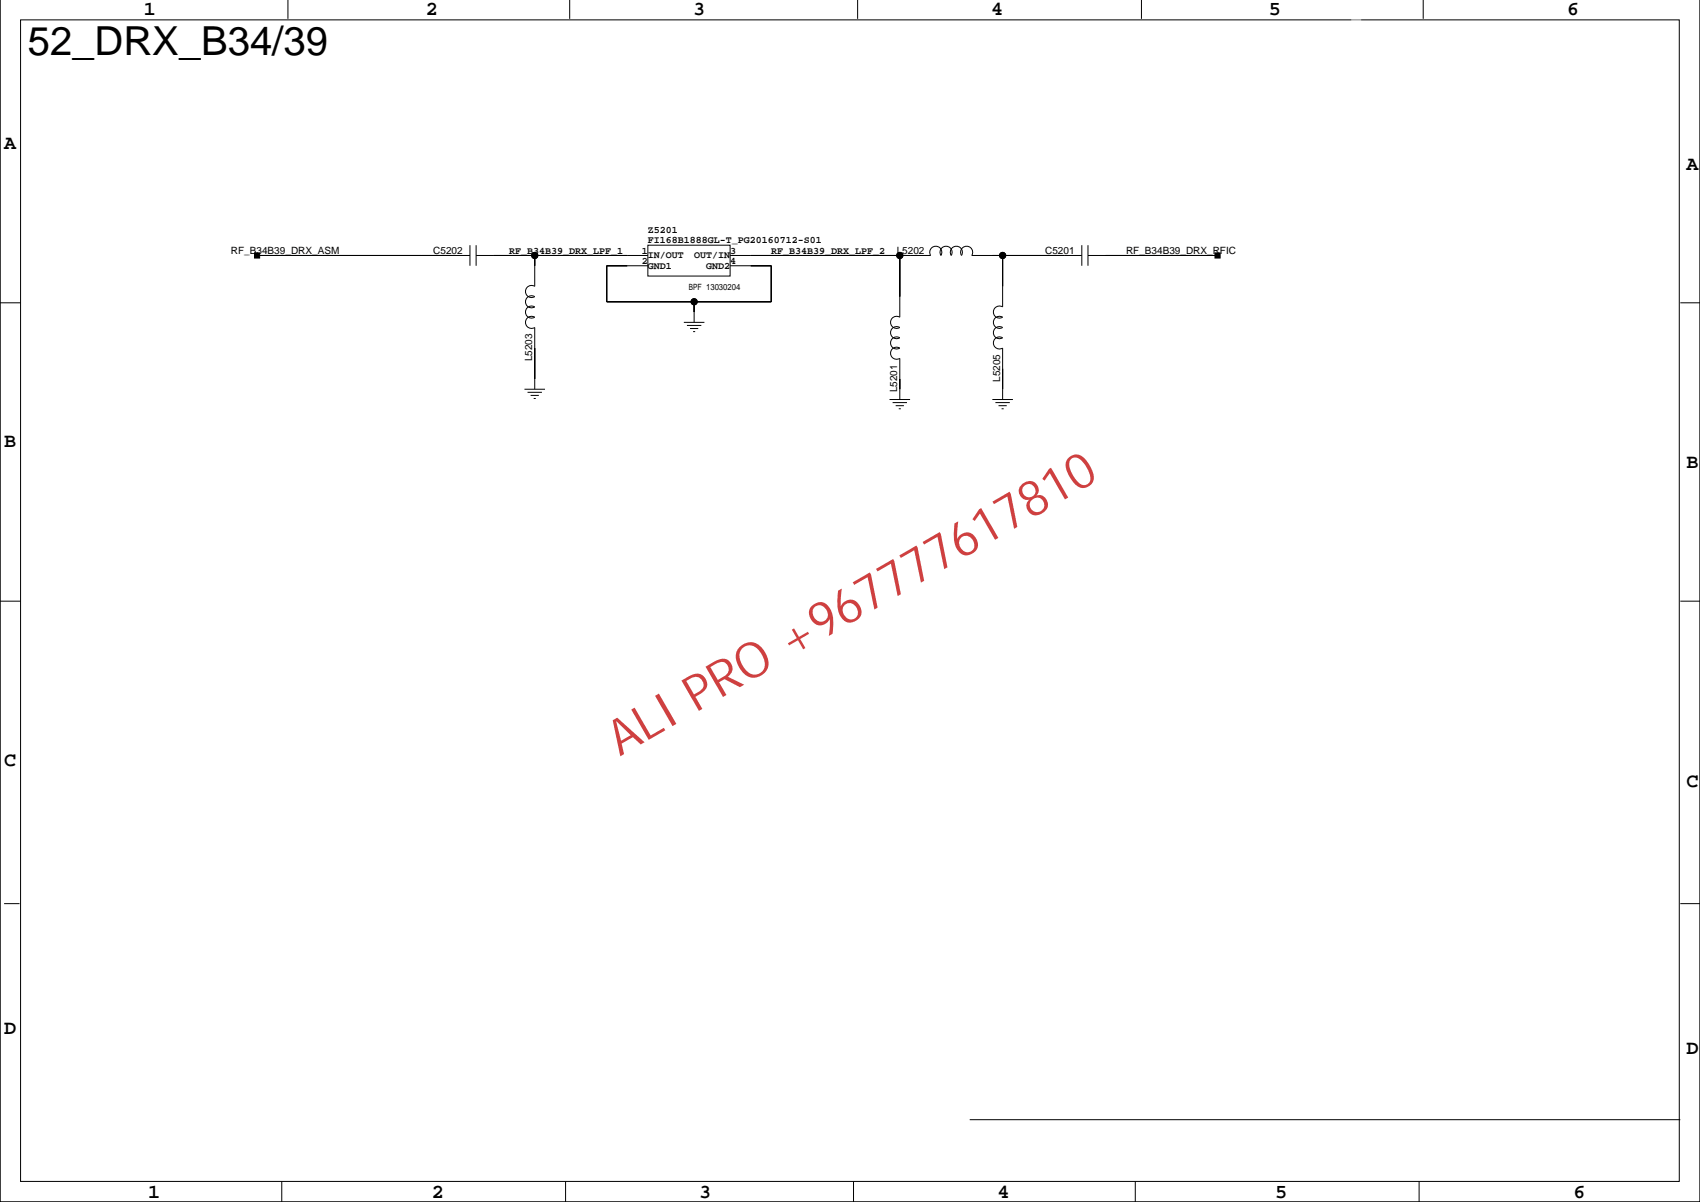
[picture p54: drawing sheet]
<svg xmlns="http://www.w3.org/2000/svg" width="420mm" height="297mm" viewBox="0 0 420 297" stroke-linecap="round" stroke-linejoin="round" font-family="sans-serif">
<defs><g id="words">
<text font-size="12.2" fill="#bf0000" x="153" y="186.8" transform="rotate(-30 153 186.8)">ALI PRO +967777617810</text>
<text font-size="9.9" x="6.9" y="13.6">52_DRX_B34/39</text>
<g font-size="4.9">
<text x="35.6" y="3.8">1</text>
<text x="105.1" y="3.8">2</text>
<text x="171.2" y="3.8">3</text>
<text x="244.8" y="3.8">4</text>
<text x="313.4" y="3.8">5</text>
<text x="387" y="3.8">6</text>
<text x="1" y="36.8">A</text>
<text x="416.5" y="41.9">A</text>
<text x="1" y="110.4">B</text>
<text x="416.5" y="115.5">B</text>
<text x="1" y="189.2">C</text>
<text x="416.5" y="194.2">C</text>
<text x="1" y="255.2">D</text>
<text x="416.5" y="260.3">D</text>
<text x="36.6" y="295.8">1</text>
<text x="106.7" y="295.8">2</text>
<text x="172.7" y="295.8">3</text>
<text x="246.3" y="295.8">4</text>
<text x="314.9" y="295.8">5</text>
<text x="388.5" y="295.8">6</text>
</g>
<g font-size="2.5">
<text x="160" y="57.5">Z5201</text>
<text x="57" y="62.6">RF_B34B39_DRX_ASM</text>
<text x="107" y="62.6">C5202</text>
<text x="125.7" y="62.6">RF_B34B39_DRX_LPF_1</text>
<text x="158.5" y="62.6">1</text>
<text x="158.5" y="65.2">2</text>
<text x="160" y="60.1">FI168B1888GL-T_PG20160712-S01</text>
<text x="160" y="63.8">IN/OUT</text>
<text x="171.4" y="63.8">OUT/IN</text>
<text x="180.3" y="62.6">3</text>
<text x="180.3" y="65.2">4</text>
<text x="190.5" y="62.6">RF_B34B39_DRX_LPF_2</text>
<text x="221.4" y="62.6">L5202</text>
<text x="258.1" y="62.6">C5201</text>
<text x="278.1" y="62.6">RF_B34B39_DRX_RFIC</text>
<text x="160" y="66.3">GND1</text>
<text x="174.4" y="66.3">GND2</text>
<text x="131.4" y="89.2" transform="rotate(-90 131.4 89.2)">L5203</text>
<text x="247" y="94.3" transform="rotate(-90 247 94.3)">L5205</text>
<text x="221.6" y="96.8" transform="rotate(-90 221.6 96.8)">L5201</text>
</g>
<text font-size="2.1" x="170.1" y="71.6">BPF 13030204</text>
</g></defs>
<g fill="none" stroke="#000" stroke-width=".25">
<path d="M0 -.1v296.8M71.1 0v4.7M140.7 0v4.7M211.8 0v4.7M281.9 0v4.7M351.5 0v4.7M419.8 -.1v296.8h-419.8M5.1 4.9h409.6v286.7h-409.6zM0 74.7h5.1M63.5 63.1h52.6M116.1 60.5v5.1M117.6 63.1h42.4"/>
<path d="M117.6 60.5v5.1M132.1 63.1v7.6a1.5 1.5 0 0 0-2.3 1.2 1.5 1.5 0 0 0 2.3 1.3 1.5 1.5 0 0 0-2.3 1.3 1.5 1.5 0 0 0 2.3 1.3 1.5 1.5 0 0 0-2.3 1.2 1.5 1.5 0 0 0 2.3 1.3 1.5 1.5 0 0 0-2.3 1.3 1.5 1.5 0 0 0 2.3 1.2v15.3M160 60.5h20.3v7.6h-20.3zM160 65.6h-10.2v8.9h40.7v-8.9h-10.2M168.9 79.6h5.1M171.4 74.5v5.1M180.3 63.1h49.5a1.5 1.5 0 0 1 1.3-2.3 1.5 1.5 0 0 1 1.3 2.3 1.5 1.5 0 0 1 1.2-2.3 1.5 1.5 0 0 1 1.3 2.3 1.5 1.5 0 0 1 1.3-2.3 1.5 1.5 0 0 1 1.2 2.3 1.5 1.5 0 0 1 1.3-2.3 1.5 1.5 0 0 1 1.3 2.3h27.1M222.2 63.1v15.2a1.5 1.5 0 0 0-2.3 1.3 1.5 1.5 0 0 0 2.3 1.2 1.5 1.5 0 0 0-2.3 1.3 1.5 1.5 0 0 0 2.3 1.3M247.6 63.1v12.7a1.5 1.5 0 0 0-2.3 1.2 1.5 1.5 0 0 0 2.3 1.3 1.5 1.5 0 0 0-2.3 1.3 1.5 1.5 0 0 0 2.3 1.2 1.5 1.5 0 0 0-2.3 1.3 1.5 1.5 0 0 0 2.3 1.3M267.1 60.5v5.1M268.7 63.1h32M268.7 60.5v5.1"/>
<path d="M414.9 74.7h5M129.5 96.1h5.1M130.3 96.8h3.5M131 97.6h2.1M131.8 98.4h.5M169.6 80.3h3.6M170.4 81.1h2M171.2 81.9h.5M219.7 98.6h5M220.4 99.4h3.6M222.2 83.4a1.5 1.5 0 0 0-2.3 1.2 1.5 1.5 0 0 0 2.3 1.3 1.5 1.5 0 0 0-2.3 1.3 1.5 1.5 0 0 0 2.3 1.3v10.1M245.1 98.6h5"/>
<path d="M245.8 99.4h3.6M247.6 83.4a1.5 1.5 0 0 0-2.3 1.2 1.5 1.5 0 0 0 2.3 1.3v12.7M221.2 100.1h2M221.9 100.9h.6M246.6 100.1h2M247.3 100.9h.5M0 148.4h5.1M414.9 148.4h5M1 223h3.8M414.9 223h5M239.5 276.4h175.4M0 296.7h419.9"/>
<path d="M69.6 291.6v5.1M139.7 291.6v5.1M210.8 291.6v5.1M280.4 291.6v5.1M350.4 291.6v5.1"/>
<circle cx="132" cy="63.1" r=".76"/>
<circle cx="171.4" cy="74.5" r=".76"/>
<circle cx="222.2" cy="63.1" r=".76"/>
<circle cx="247.6" cy="63.1" r=".76"/>
</g>
<g fill="#000" stroke="#000" stroke-width=".25">
<path d="M62.9 62.4h1.2v1.3h-1.2z" fill-rule="evenodd"/>
<path d="M63.5 63.1h40.6z" fill-rule="evenodd"/>
<path d="M104.1 63.1h7.6z" fill-rule="evenodd"/>
<path d="M132.1 63.1v2.5z" fill-rule="evenodd"/>
<path d="M121.9 63.1h10.2z" fill-rule="evenodd"/>
<path d="M149.8 65.6v8.9z" fill-rule="evenodd"/>
<path d="M149.8 65.6h5.1z" fill-rule="evenodd"/>
<path d="M132.1 63.1h22.8z" fill-rule="evenodd"/>
<path d="M149.8 74.5h21.6z" fill-rule="evenodd"/>
<path d="M171.4 74.5v2.5z" fill-rule="evenodd"/>
<path d="M185.4 65.6h5.1z" fill-rule="evenodd"/>
<path d="M190.5 65.6v8.9z" fill-rule="evenodd"/>
<path d="M171.4 74.5h19.1z" fill-rule="evenodd"/>
<path d="M222.2 63.1v10.1z" fill-rule="evenodd"/>
<path d="M185.4 63.1h36.8z" fill-rule="evenodd"/>
<path d="M247.6 63.1v7.6z" fill-rule="evenodd"/>
<path d="M245.1 63.1h2.5z" fill-rule="evenodd"/>
<path d="M247.6 63.1h15.2z" fill-rule="evenodd"/>
<path d="M300 62.4h1.3v1.3h-1.3z" fill-rule="evenodd"/>
<path d="M273 63.1h27.7z" fill-rule="evenodd"/>
<path d="M132.1 85.9v7.6z" fill-rule="evenodd"/>
<path d="M222.2 93.5v2.6z" fill-rule="evenodd"/>
<path d="M247.6 91v5.1z" fill-rule="evenodd"/>
<circle cx="132" cy="63.1" r=".76"/>
<circle cx="171.4" cy="74.5" r=".76"/>
<circle cx="222.2" cy="63.1" r=".76"/>
<circle cx="247.6" cy="63.1" r=".76"/>
</g>
<path d="M333.7 3.5h2.4v30.2h-2.4z" fill="#fff"/>
<use href="#words"/>
</svg>
